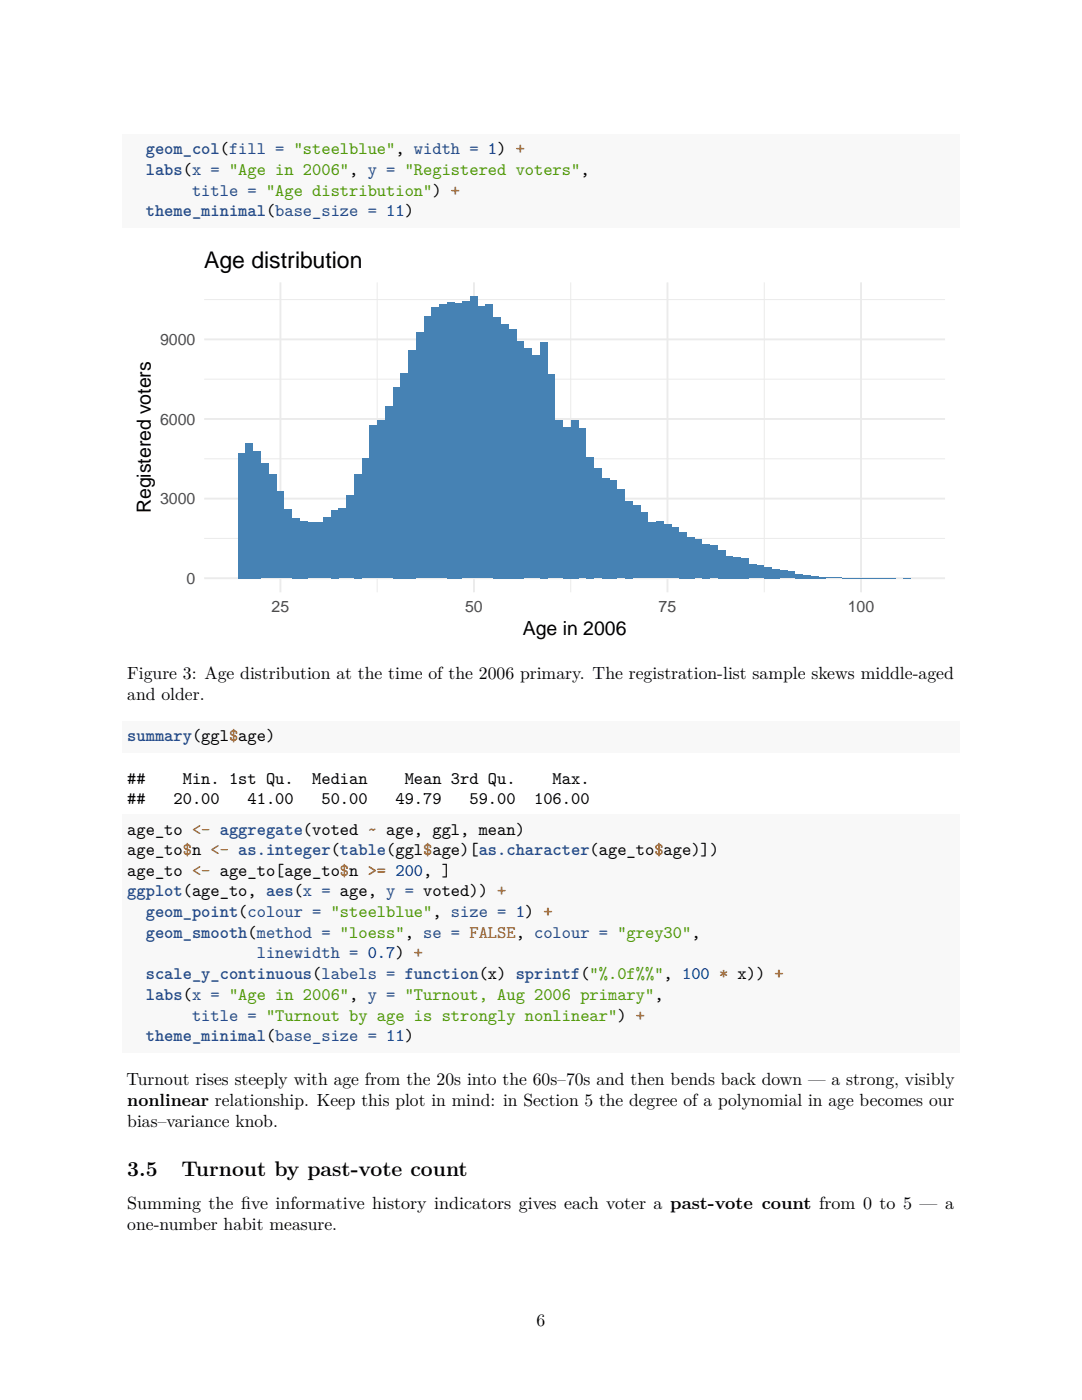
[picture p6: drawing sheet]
<svg xmlns="http://www.w3.org/2000/svg" width="216mm" height="279mm" viewBox="0 0 216 279" stroke-linecap="round" stroke-linejoin="round" font-family="sans-serif">
<defs><g id="words">
<text font-size="4.6" x="40.7" y="53.4">Age distribution</text>
<g font-size="4.2">
<text x="25.4" y="234.7">3.5</text>
<text x="36.2" y="234.7">Turnout by past-vote count</text>
</g>
<g font-size="3.9">
<text x="30.1" y="102.4" transform="rotate(-90 30.1 102.4)">Registered voters</text>
<text x="104.3" y="126.7">Age in 2006</text>
</g>
<g font-size="3.5" fill="#214a87">
<text x="29.1" y="30.8">geom_col(fill = &quot;steelblue&quot;, width = 1) +</text>
<text x="29.1" y="34.9">labs(x = &quot;Age in 2006&quot;, y = &quot;Registered voters&quot;,</text>
<text x="38.3" y="39.1">title = &quot;Age distribution&quot;) +</text>
<text x="29.1" y="43.2">theme_minimal(base_size = 11)</text>
<text x="25.4" y="147.9">summary(ggl$age)</text>
<text x="25.4" y="178.9">ggplot(age_to, aes(x = age, y = voted)) +</text>
<text x="29.1" y="183">geom_point(colour = &quot;steelblue&quot;, size = 1) +</text>
<text x="29.1" y="187.2">geom_smooth(method = &quot;loess&quot;, se = FALSE, colour = &quot;grey30&quot;,</text>
<text x="51.2" y="191.3">linewidth = 0.7) +</text>
<text x="29.1" y="195.4">scale_y_continuous(labels = function(x) sprintf(&quot;%.0f%%&quot;, 100 * x)) +</text>
<text x="29.1" y="199.5">labs(x = &quot;Age in 2006&quot;, y = &quot;Turnout, Aug 2006 primary&quot;,</text>
<text x="38.3" y="203.7">title = &quot;Turnout by age is strongly nonlinear&quot;) +</text>
<text x="29.1" y="207.8">theme_minimal(base_size = 11)</text>
</g>
<g font-size="3.5">
<text x="25.4" y="135.4">Figure 3: Age distribution at the time of the 2006 primary. The registration-list sample skews middle-aged</text>
<text x="25.4" y="139.7">and older.</text>
<text x="25.4" y="156.4">##</text>
<text x="25.4" y="160.5">##</text>
<text x="34.6" y="160.5">20.00</text>
<text x="36.5" y="156.4">Min. 1st Qu.</text>
<text x="49.4" y="160.5">41.00</text>
<text x="62.3" y="156.4">Median</text>
<text x="64.1" y="160.5">50.00</text>
<text x="78.9" y="160.5">49.79</text>
<text x="80.8" y="156.4">Mean 3rd Qu.</text>
<text x="93.7" y="160.5">59.00</text>
<text x="106.6" y="160.5">106.00</text>
<text x="110.3" y="156.4">Max.</text>
<text x="25.4" y="166.6">age_to &lt;- aggregate(voted ~ age, ggl, mean)</text>
<text x="25.4" y="170.6">age_to$n &lt;- as.integer(table(ggl$age)[as.character(age_to$age)])</text>
<text x="25.4" y="174.8">age_to &lt;- age_to[age_to$n &gt;= 200, ]</text>
<text x="25.3" y="216.4">Turnout rises steeply with age from the 20s into the 60s–70s and then bends back down — a strong, visibly</text>
<text x="25.4" y="220.7">nonlinear relationship. Keep this plot in mind: in Section 5 the degree of a polynomial in age becomes our</text>
<text x="25.4" y="224.9">bias–variance knob.</text>
<text x="25.4" y="241.2">Summing the f</text>
<text x="25.4" y="245.4">one-number habit measure.</text>
<text x="48.1" y="241.2">ive informative history indicators gives each voter a past-vote count from 0 to 5 — a</text>
<text x="107.1" y="264.5">6</text>
</g>
<g font-size="3.2" fill="#4d4d4d">
<text x="31.9" y="68.9">9000</text>
<text x="31.9" y="84.8">6000</text>
<text x="31.9" y="100.6">3000</text>
<text x="37.2" y="116.5">0</text>
<text x="54.2" y="122.2">25</text>
<text x="92.8" y="122.2">50</text>
<text x="131.4" y="122.2">75</text>
<text x="169.2" y="122.2">100</text>
</g>
</g></defs>
<path d="M24.3 26.8h167.3v18.7h-167.3z" fill="#f8f8f8"/>
<path d="M27.1 49.7h161.7v78.1h-161.7z" fill="#fff"/>
<path d="M40.7 59.8h147.9M75.3 56.4v61.8M113.9 56.4v61.8M152.5 56.4v61.8M40.7 75.7h147.9M40.7 91.6h147.9M40.7 107.5h147.9" fill="none" stroke="#ebebeb" stroke-width=".2"/>
<path d="M56 56.4v61.8M94.6 56.4v61.8M133.2 56.4v61.8M171.8 56.4v61.8M40.7 67.7h147.9M40.7 99.5h147.9M40.7 83.6h147.9M40.7 115.4h147.9" fill="none" stroke="#ebebeb" stroke-width=".38"/>
<g fill="#4682b4">
<path d="M47.5 90.4h1.5v25h-1.5z"/>
<path d="M49 88.4h1.5v27h-1.5z"/>
<path d="M50.5 90h1.6v25.4h-1.6z"/>
<path d="M52.1 92.5h1.5v22.9h-1.5z"/>
<path d="M53.6 94.7h1.6v20.7h-1.6z"/>
<path d="M55.2 98.1h1.5v17.3h-1.5z"/>
<path d="M56.7 101.7h1.6v13.7h-1.6z"/>
<path d="M58.3 103.3h1.5v12.1h-1.5z"/>
<path d="M59.8 104h1.6v11.4h-1.6z"/>
<path d="M61.4 104.2h1.5v11.2h-1.5z"/>
<path d="M62.9 104.3h1.6v11.1h-1.6z"/>
<path d="M64.5 103.3h1.5v12.1h-1.5z"/>
<path d="M66 101.8h1.5v13.6h-1.5z"/>
<path d="M67.5 101.5h1.6v13.9h-1.6z"/>
<path d="M69.1 98.9h1.5v16.5h-1.5z"/>
<path d="M70.6 94.6h1.6v20.8h-1.6z"/>
<path d="M72.2 91.5h1.5v23.9h-1.5z"/>
<path d="M73.7 85h1.6v30.4h-1.6z"/>
<path d="M75.3 83.9h1.5v31.5h-1.5z"/>
<path d="M76.8 81.1h1.6v34.3h-1.6z"/>
<path d="M78.4 77.2h1.5v38.2h-1.5z"/>
<path d="M79.9 74.5h1.5v40.9h-1.5z"/>
<path d="M81.4 69.9h1.6v45.5h-1.6z"/>
<path d="M83 66.4h1.5v49h-1.5z"/>
<path d="M84.5 63.1h1.6v52.3h-1.6z"/>
<path d="M86.1 61.3h1.5v54.1h-1.5z"/>
<path d="M87.6 60.7h1.6v54.7h-1.6z"/>
<path d="M89.2 60.2h1.5v55.2h-1.5z"/>
<path d="M90.7 60.4h1.6v55h-1.6z"/>
<path d="M92.3 60.2h1.5v55.2h-1.5z"/>
<path d="M93.8 59.2h1.5v56.2h-1.5z"/>
<path d="M95.3 61.2h1.6v54.2h-1.6z"/>
<path d="M96.9 60.8h1.5v54.6h-1.5z"/>
<path d="M98.4 63.3h1.6v52.1h-1.6z"/>
<path d="M100 64.7h1.5v50.7h-1.5z"/>
<path d="M101.5 65.7h1.6v49.7h-1.6z"/>
<path d="M103.1 68.1h1.5v47.3h-1.5z"/>
<path d="M104.6 69.6h1.6v45.8h-1.6z"/>
<path d="M106.2 71h1.5v44.4h-1.5z"/>
<path d="M107.7 68.3h1.5v47.1h-1.5z"/>
<path d="M109.2 74.8h1.6v40.6h-1.6z"/>
<path d="M110.8 84h1.5v31.4h-1.5z"/>
<path d="M112.3 85.2h1.6v30.2h-1.6z"/>
<path d="M113.9 83.8h1.5v31.6h-1.5z"/>
<path d="M115.4 85.5h1.6v29.9h-1.6z"/>
<path d="M117 91.2h1.5v24.2h-1.5z"/>
<path d="M118.5 93.5h1.6v21.9h-1.6z"/>
<path d="M120.1 95.4h1.5v20h-1.5z"/>
<path d="M121.6 95.8h1.6v19.6h-1.6z"/>
<path d="M123.2 97.7h1.5v17.7h-1.5z"/>
<path d="M124.7 100h1.5v15.4h-1.5z"/>
<path d="M126.2 100.9h1.6v14.5h-1.6z"/>
<path d="M127.8 102.3h1.5v13.1h-1.5z"/>
<path d="M129.3 104.3h1.6v11.1h-1.6z"/>
<path d="M130.9 104.1h1.5v11.3h-1.5z"/>
<path d="M132.4 104.7h1.6v10.7h-1.6z"/>
<path d="M134 105.2h1.5v10.2h-1.5z"/>
<path d="M135.5 106.2h1.6v9.2h-1.6z"/>
<path d="M137.1 107.2h1.5v8.2h-1.5z"/>
<path d="M138.6 107.7h1.5v7.7h-1.5z"/>
<path d="M140.1 108.6h1.6v6.8h-1.6z"/>
<path d="M141.7 108.9h1.5v6.5h-1.5z"/>
<path d="M143.2 109.8h1.6v5.6h-1.6z"/>
<path d="M144.8 110.9h1.5v4.5h-1.5z"/>
<path d="M146.3 111.1h1.6v4.3h-1.6z"/>
<path d="M147.9 111.4h1.5v4h-1.5z"/>
<path d="M149.4 112.7h1.6v2.7h-1.6z"/>
<path d="M151 112.8h1.5v2.6h-1.5z"/>
<path d="M152.5 113.1h1.5v2.3h-1.5z"/>
<path d="M154 113.5h1.6v1.9h-1.6z"/>
<path d="M155.6 113.9h1.5v1.5h-1.5z"/>
<path d="M157.1 114.1h1.6v1.3h-1.6z"/>
<path d="M158.7 114.5h1.5v.9h-1.5z"/>
<path d="M160.2 114.7h1.6v.7h-1.6z"/>
<path d="M161.8 114.9h1.5v.5h-1.5z"/>
<path d="M163.3 115.1h1.6v.3h-1.6z"/>
<path d="M164.9 115.2h1.5v.2h-1.5z"/>
<path d="M166.4 115.2h1.5v.2h-1.5z"/>
<path d="M167.9 115.3l1.6 .1z"/>
<path d="M169.5 115.3l1.5 .1z"/>
<path d="M171 115.4h1.6z"/>
<path d="M172.6 115.4h1.5z"/>
<path d="M174.1 115.4h1.6z"/>
<path d="M175.7 115.4h1.5z"/>
<path d="M177.2 115.4h1.6z"/>
<path d="M180.3 115.4h1.5z"/>
</g>
<g fill="#f8f8f8">
<path d="M24.3 143.9h167.3v6.2h-167.3z"/>
<path d="M24.3 162.6h167.3v47.5h-167.3z"/>
</g>
<use href="#words"/>
</svg>
